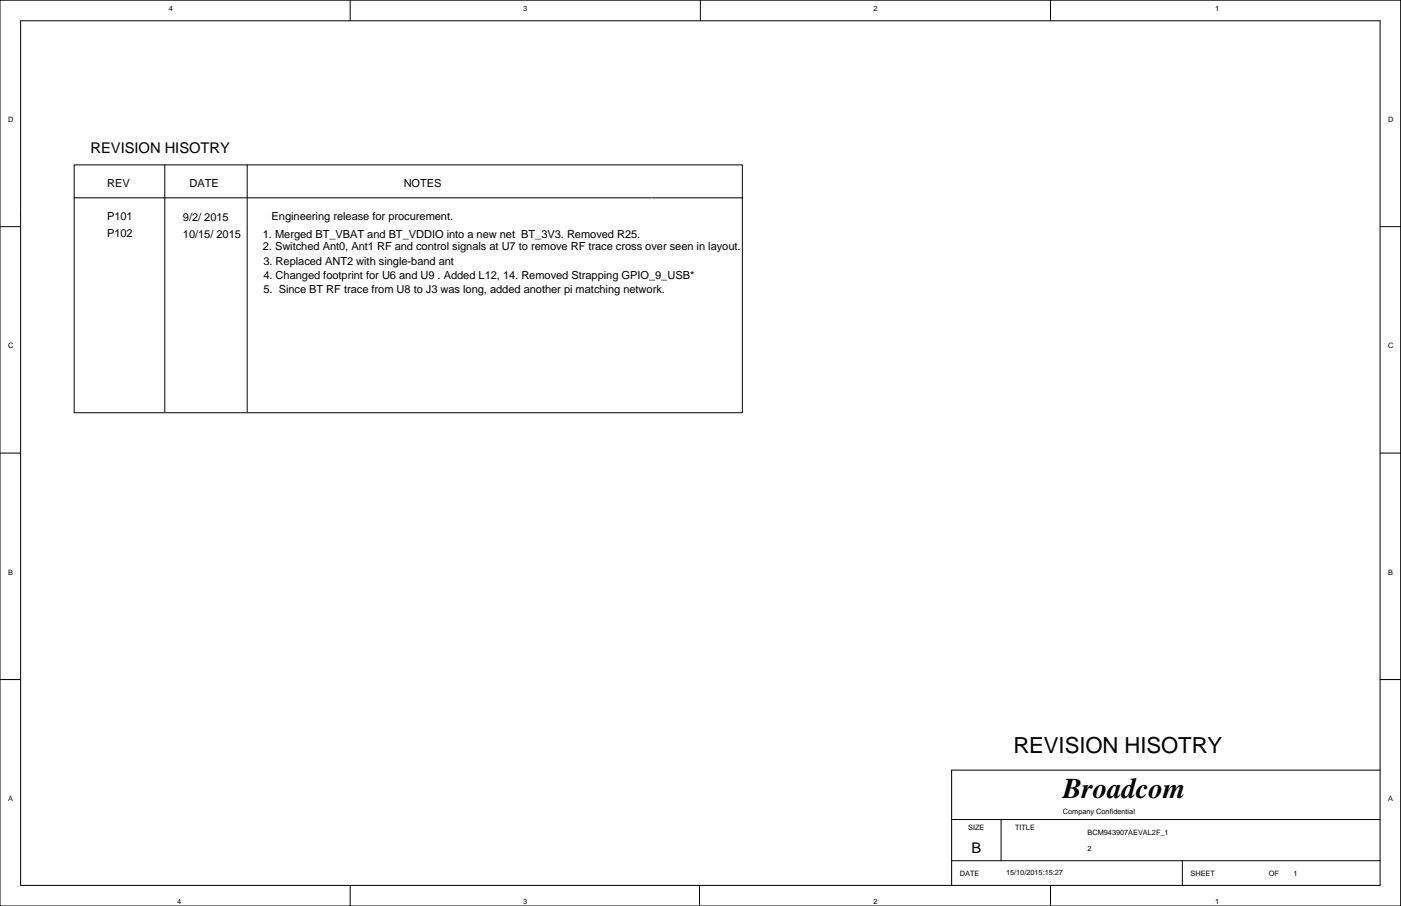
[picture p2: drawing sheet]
<svg xmlns="http://www.w3.org/2000/svg" width="432mm" height="279mm" viewBox="0 0 432 279" stroke-linecap="round" stroke-linejoin="round" font-family="sans-serif">
<defs><g id="words">
<text font-size="8.8" x="327.6" y="246.1">Broadcom</text>
<text font-size="6.8" x="312.3" y="232.1">REVISION HISOTRY</text>
<g font-size="4.6">
<text x="27.9" y="47.3">REVISION HISOTRY</text>
<text x="299.4" y="263">B</text>
</g>
<g font-size="3.4">
<text x="33" y="57.7">REV</text>
<text x="58.4" y="57.7">DATE</text>
<text x="124.4" y="57.7">NOTES</text>
<text x="33" y="67.9">P101</text>
<text x="56.4" y="68.1">9/2/ 2015</text>
<text x="83.7" y="67.9">Engineering release for procurement.</text>
<text x="33" y="73.2">P102</text>
<text x="56.4" y="73.4">10/15/ 2015</text>
<text x="81" y="73.2">1. Merged BT_VBAT and BT_VDDIO into a new net BT_3V3. Removed R25.</text>
<text x="81" y="77.2">2. Switched Ant0, Ant1 RF and control signals at U7 to remove RF trace cross over seen in layout.</text>
<text x="81.2" y="81.8">3. Replaced ANT2 with single-band ant</text>
<text x="81.2" y="86.1">4. Changed footprint for U6 and U9 . Added L12, 14. Removed Strapping GPIO_9_USB*</text>
<text x="81.2" y="90.5">5. Since BT RF trace from U8 to J3 was long, added another pi matching network.</text>
</g>
<g font-size="2.3">
<text x="52.1" y="3.4">4</text>
<text x="161.3" y="3.4">3</text>
<text x="269.2" y="3.4">2</text>
<text x="374.6" y="3.4">1</text>
<text x="2.5" y="37.6">D</text>
<text x="427.9" y="37.6">D</text>
<text x="2.5" y="107.5">C</text>
<text x="427.9" y="107.5">C</text>
<text x="2.5" y="177.3">B</text>
<text x="427.9" y="177.3">B</text>
<text x="2.5" y="247.1">A</text>
<text x="327.6" y="250.9">Company Confidential</text>
<text x="427.9" y="247.1">A</text>
<text x="298.4" y="256">SIZE</text>
<text x="312.8" y="256">TITLE</text>
<text x="335.2" y="257.6">BCM943907AEVAL2F_1</text>
<text x="335.2" y="262.4">2</text>
<text x="310.1" y="269.7">15/10/2015:15:27</text>
<text x="398.7" y="270">1</text>
<text x="295.8" y="270">DATE</text>
<text x="366.9" y="270.2">SHEET</text>
<text x="391.1" y="270">OF</text>
<text x="54.6" y="278.9">4</text>
<text x="161.3" y="278.9">3</text>
<text x="269.2" y="278.9">2</text>
<text x="374.6" y="278.9">1</text>
</g>
</g></defs>
<g fill="none" stroke="#000" stroke-width=".31">
<path d="M0 .1h431.7v279.3h-431.7zM6.3 6.4h419.1v266.7h-419.1zM107.9 .1v6.3M215.9 .1v6.3M323.8 .1v6.3M22.9 50.9h205.9v76.4h-205.9zM50.8 50.9v76.1M76.2 50.9v76.1M0 69.9h6.3M22.9 61h177.7M200.9 61h27.9M425.4 69.9h6.3"/>
<path d="M0 139.7h6.3M425.4 139.7h6.3M0 209.6h6.3M425.4 209.6h6.3M425.4 237.5h-132.1v35.6M293.3 252.7h132.1M308.5 252.7v12.7M107.9 273.1v6.3M215.6 273.1v6.3M293.3 265.4h132.1M323.8 273.1v6.3M364.4 265.4v7.7"/>
</g>
<use href="#words"/>
</svg>
